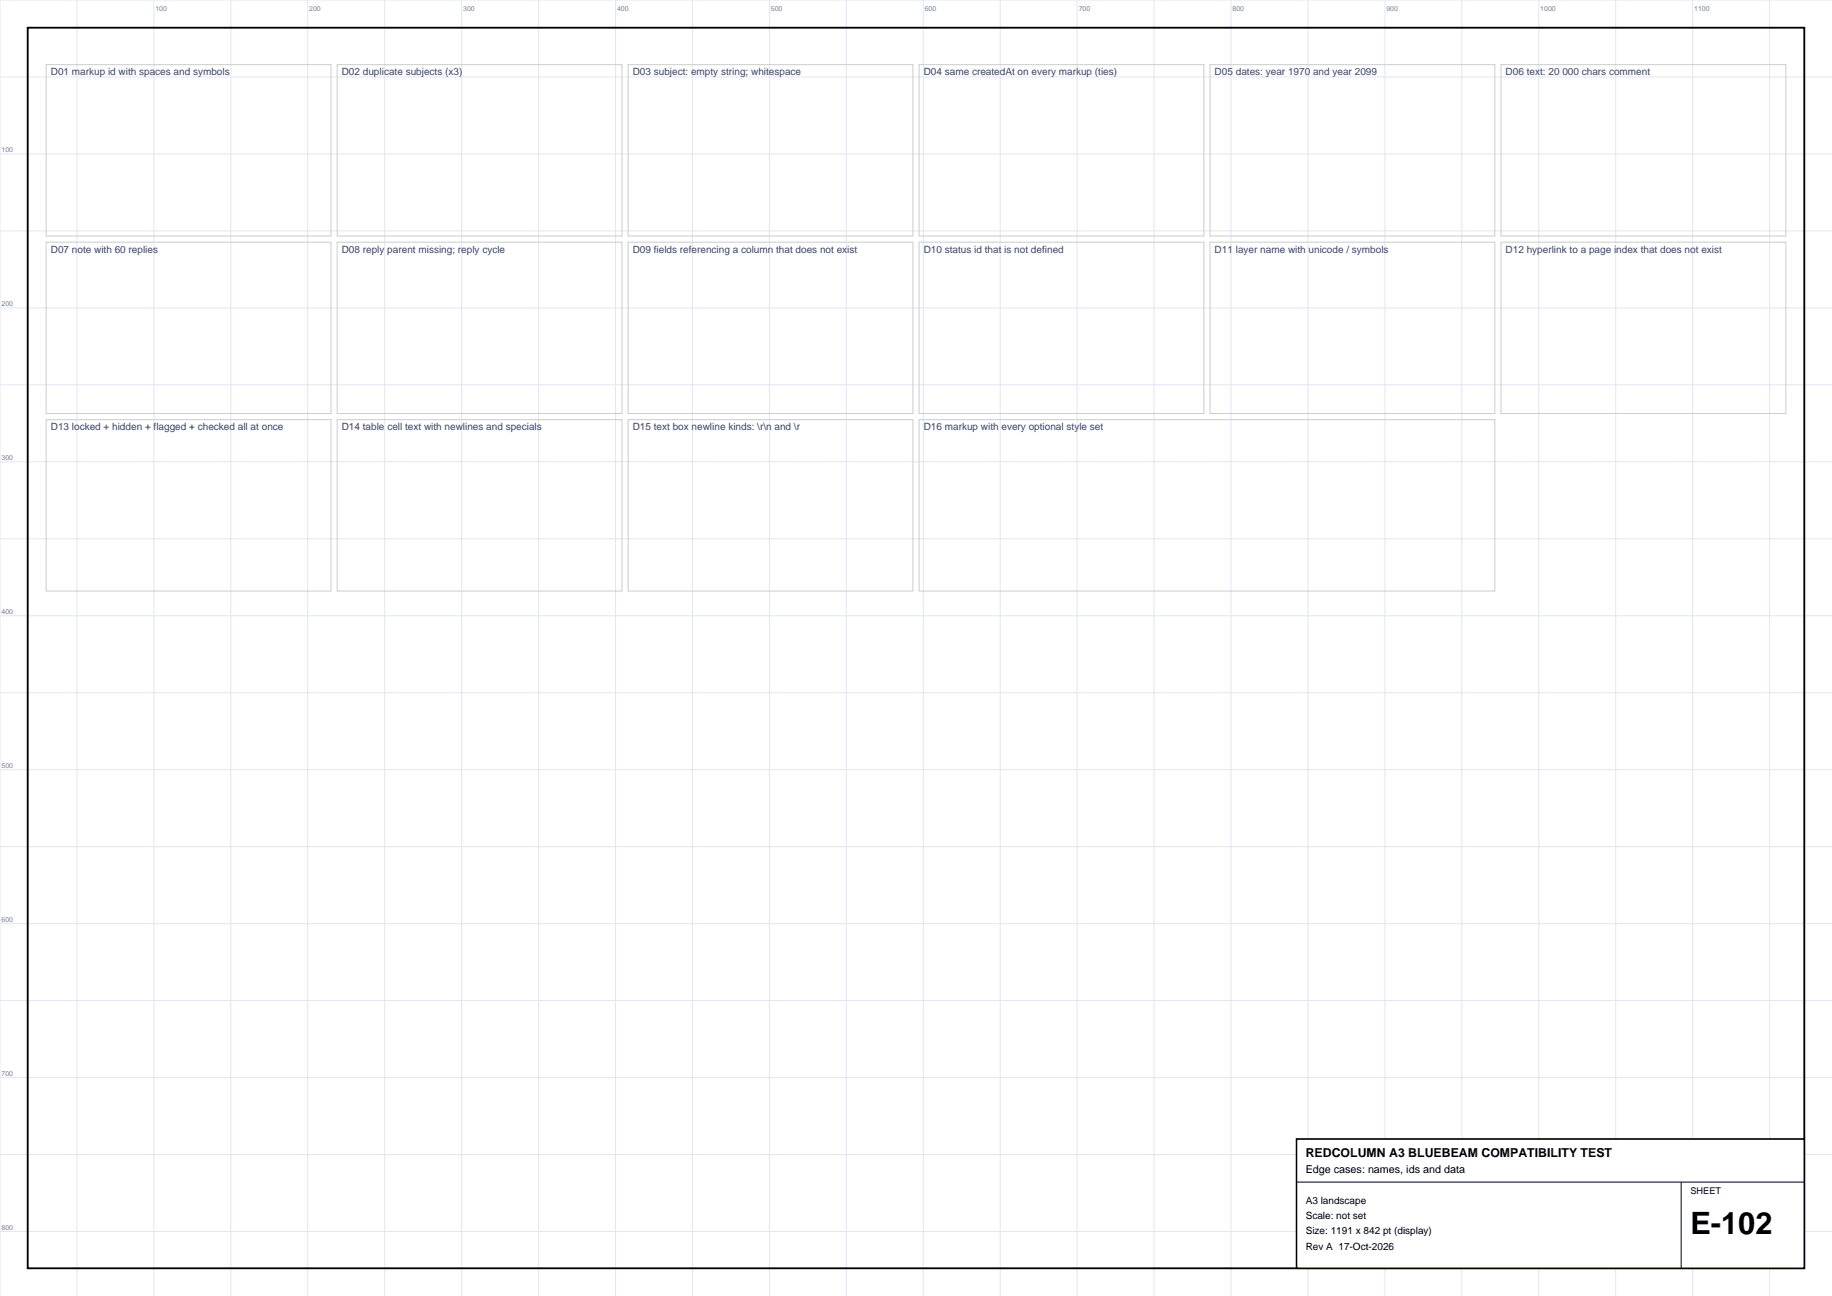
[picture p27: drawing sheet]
<svg xmlns="http://www.w3.org/2000/svg" width="420mm" height="297mm" viewBox="0 0 420 297" stroke-linecap="round" stroke-linejoin="round" font-family="sans-serif">
<defs><g id="words">
<text font-size="7.1" x="387.5" y="282.9">E-102</text>
<text font-size="2.8" x="299.3" y="265.3">REDCOLUMN A3 BLUEBEAM COMPATIBILITY TEST</text>
<text font-size="2.5" x="299.3" y="268.8">Edge cases: names, ids and data</text>
<g font-size="2.3" fill="#334073">
<text x="11.6" y="17.3">D01 markup id with spaces and symbols</text>
<text x="78.3" y="17.3">D02 duplicate subjects (x3)</text>
<text x="145.1" y="17.3">D03 subject: empty string; whitespace</text>
<text x="211.8" y="17.3">D04 same createdAt on every markup (ties)</text>
<text x="278.5" y="17.3">D05 dates: year 1970 and year 2099</text>
<text x="345.2" y="17.3">D06 text: 20 000 chars comment</text>
<text x="11.6" y="58">D07 note with 60 replies</text>
<text x="78.3" y="58">D08 reply parent missing; reply cycle</text>
<text x="145.1" y="58">D09 fields referencing a column that does not exist</text>
<text x="211.8" y="58">D10 status id that is not defined</text>
<text x="278.5" y="58">D11 layer name with unicode / symbols</text>
<text x="345.2" y="58">D12 hyperlink to a page index that does not exist</text>
<text x="11.6" y="98.6">D13 locked + hidden + flagged + checked all at once</text>
<text x="78.3" y="98.6">D14 table cell text with newlines and specials</text>
<text x="145.1" y="98.6">D15 text box newline kinds: \r\n and \r</text>
<text x="211.8" y="98.6">D16 markup with every optional style set</text>
</g>
<g font-size="2.3">
<text x="299.3" y="275.8">A3 landscape</text>
<text x="299.3" y="279.4">Scale: not set</text>
<text x="299.3" y="282.9">Size: 1191 x 842 pt (display)</text>
<text x="299.3" y="286.4">Rev A 17-Oct-2026</text>
</g>
<text font-size="2.1" x="387.5" y="273.7">SHEET</text>
<g font-size="1.6" fill="#738099">
<text x="35.6" y="2.5">100</text>
<text x="70.9" y="2.5">200</text>
<text x="106.2" y="2.5">300</text>
<text x="141.5" y="2.5">400</text>
<text x="176.7" y="2.5">500</text>
<text x="212" y="2.5">600</text>
<text x="247.3" y="2.5">700</text>
<text x="282.6" y="2.5">800</text>
<text x="317.9" y="2.5">900</text>
<text x="353.1" y="2.5">1000</text>
<text x="388.4" y="2.5">1100</text>
<text x=".4" y="34.9">100</text>
<text x=".4" y="70.2">200</text>
<text x=".4" y="105.5">300</text>
<text x=".4" y="140.8">400</text>
<text x=".4" y="176">500</text>
<text x=".4" y="211.3">600</text>
<text x=".4" y="246.6">700</text>
<text x=".4" y="281.9">800</text>
</g>
</g></defs>
<g fill="none" stroke="#e0e6f2" stroke-width=".23">
<path d="M0 17.6h420M17.6 0v297M35.3 0v297M52.9 0v297M70.6 0v297M88.2 0v297M105.8 0v297M123.5 0v297M141.1 0v297M158.7 0v297M176.4 0v297M194 0v297"/>
<path d="M211.7 0v297M229.3 0v297M246.9 0v297M264.6 0v297M282.2 0v297M299.9 0v297M317.5 0v297M335.1 0v297M352.8 0v297M370.4 0v297M388.1 0v297M405.7 0v297"/>
<path d="M420 0h-420v297M0 35.3h420M0 52.9h420M0 70.6h420M0 88.2h420M0 105.8h420M0 123.5h420M0 141.1h420M0 158.7h420M0 176.4h420M0 194h420M0 211.7h420"/>
<path d="M0 229.3h420M0 246.9h420M0 264.6h420M0 282.2h420"/>
</g>
<path d="M6.3 6.3h407.3v284.4h-407.3z" fill="none" stroke="#000" stroke-width=".42"/>
<g fill="none" stroke="#ccc" stroke-width=".23">
<path d="M10.6 14.8h65.3v39.3h-65.3zM77.3 14.8h65.3v39.3h-65.3zM144 14.8h65.3v39.3h-65.3zM210.7 14.8h65.3v39.3h-65.3zM277.4 14.8h65.3v39.3h-65.3zM344.1 14.8h65.3v39.3h-65.3zM10.6 55.5h65.3v39.3h-65.3zM77.3 55.5h65.3v39.3h-65.3zM144 55.5h65.3v39.3h-65.3zM210.7 55.5h65.3v39.3h-65.3zM277.4 55.5h65.3v39.3h-65.3zM344.1 55.5h65.3v39.3h-65.3z"/>
<path d="M10.6 96.2h65.3v39.2h-65.3zM77.3 96.2h65.3v39.2h-65.3zM144 96.2h65.3v39.2h-65.3zM210.7 96.2h132v39.2h-132z"/>
</g>
<path d="M297.2 261h116.4v29.7h-116.4z" fill="#fff" stroke="#000" stroke-width=".35"/>
<path d="M297.2 270.9h116.4M385.4 270.9v19.8" fill="none" stroke="#000" stroke-width=".23"/>
<use href="#words"/>
</svg>
